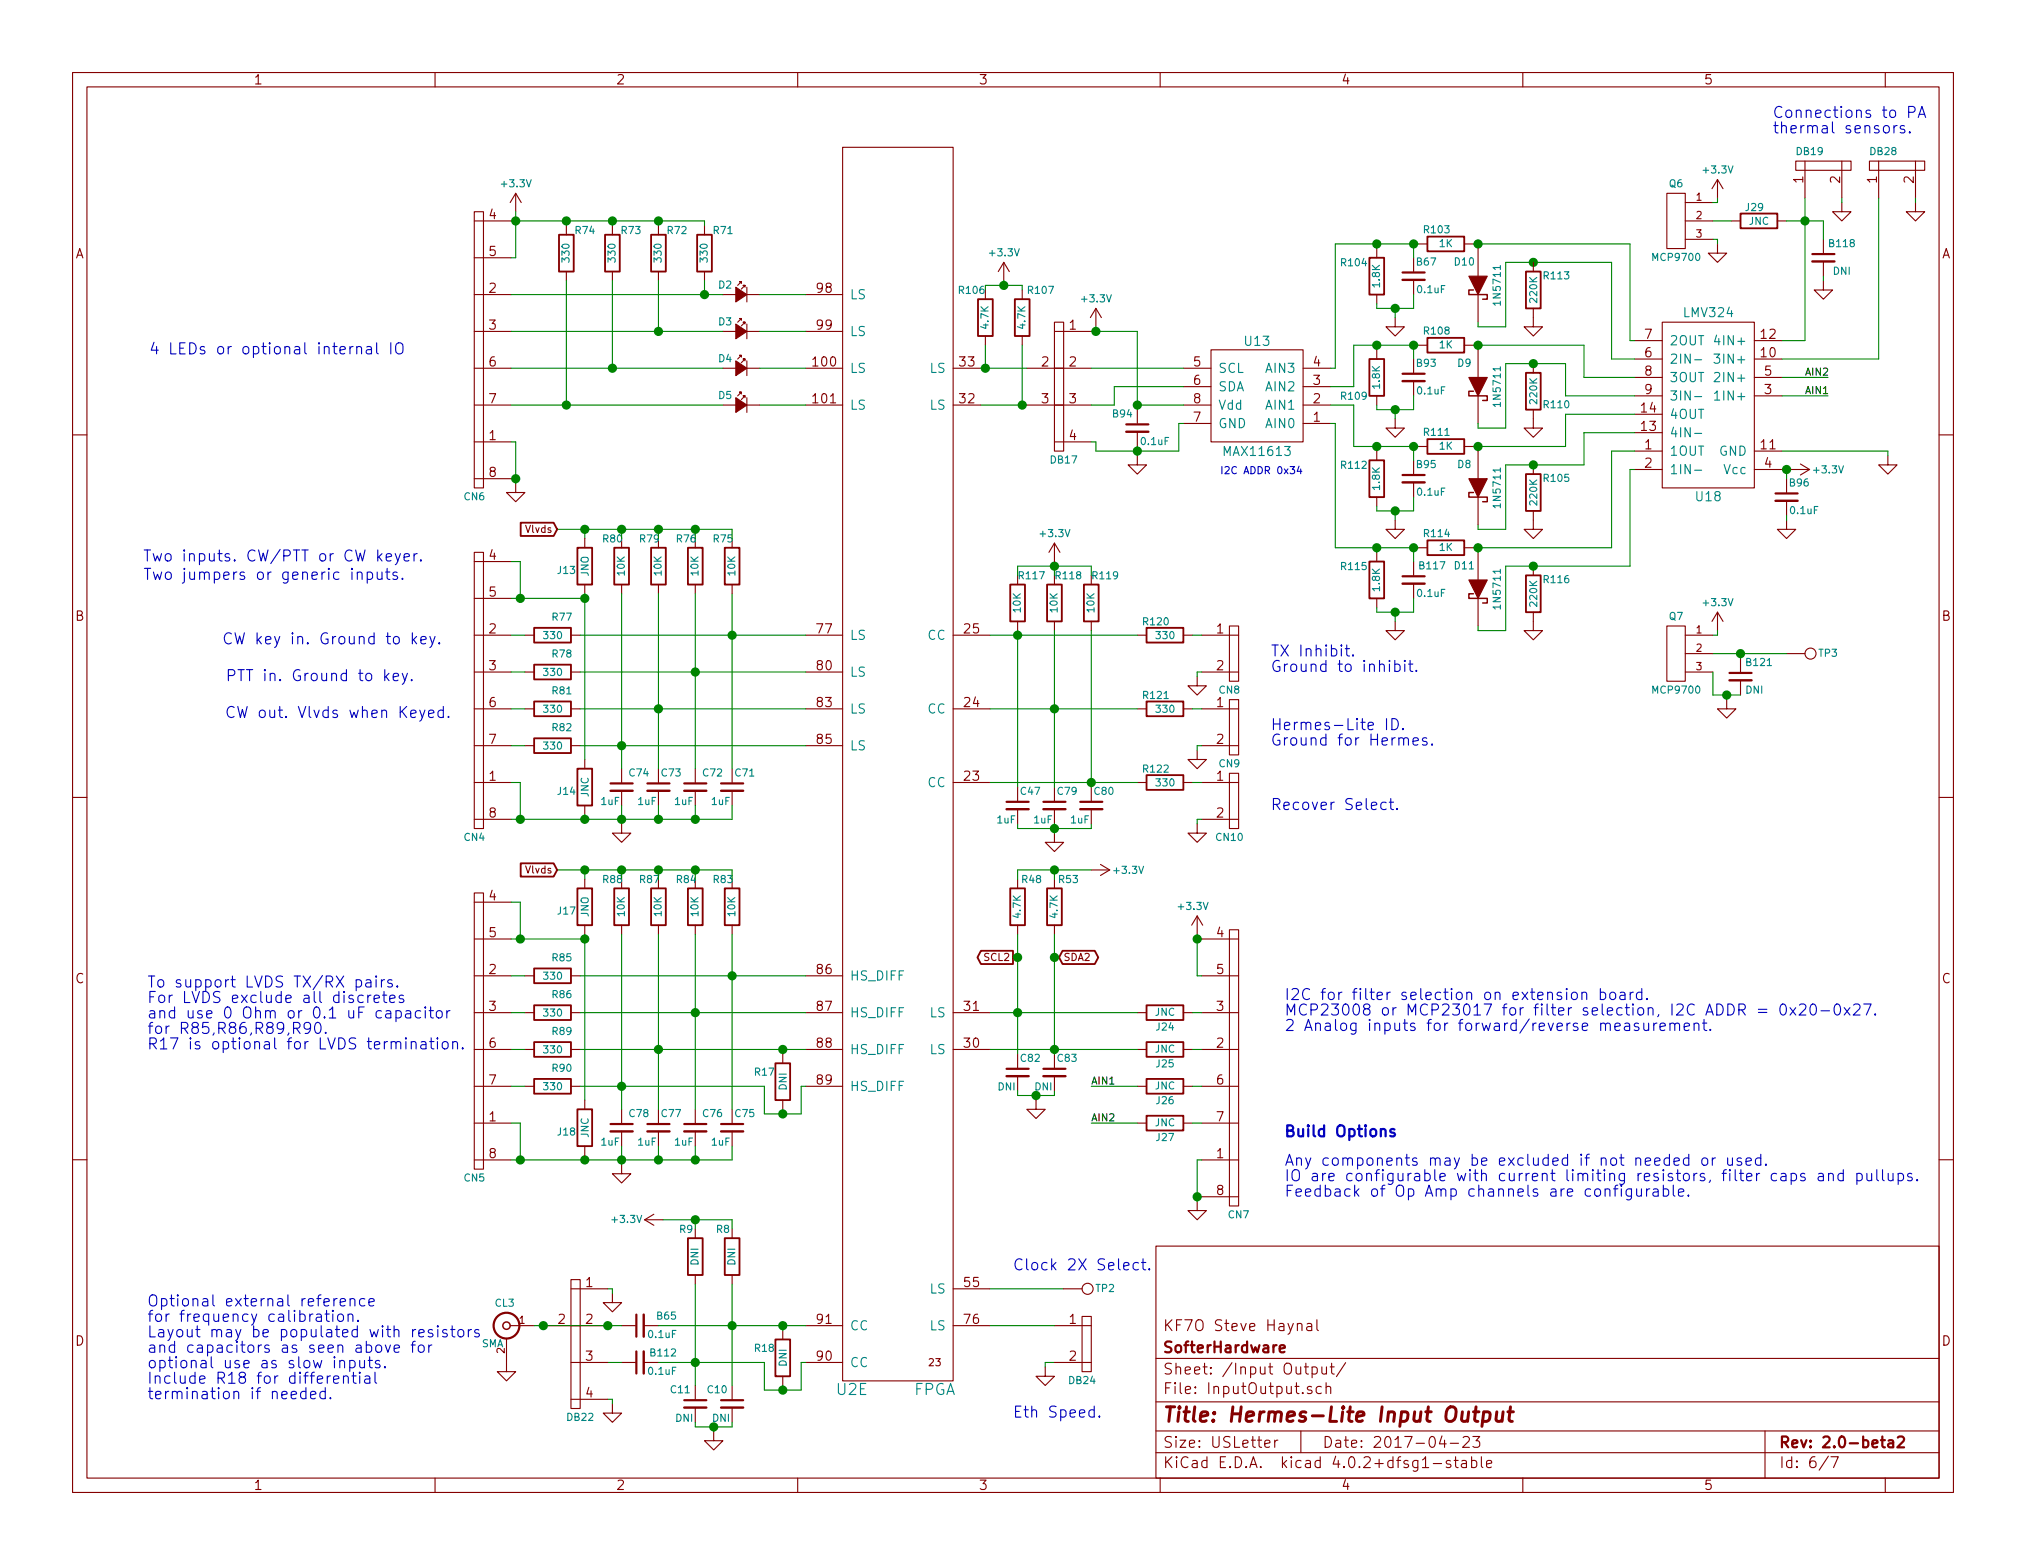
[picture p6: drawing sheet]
<svg xmlns="http://www.w3.org/2000/svg" width="279mm" height="216mm" viewBox="0 0 279 216" stroke-linecap="round" stroke-linejoin="round" font-family="sans-serif">
<defs><g id="words">
<text font-size="2.8" fill="#840000" x="160.4" y="196.2">Title: Hermes-Lite Input Output</text>
<g font-size="2.1" fill="#0000c2">
<text x="244.5" y="16.3">Connections to PA</text>
<text x="244.5" y="18.4">thermal sensors.</text>
<text x="26" y="48.9">4 LEDs or optional internal IO</text>
<text x="24.3" y="77.5">Two inputs. CW/PTT or CW keyer.</text>
<text x="24.4" y="80">Two jumpers or generic inputs.</text>
<text x="34.6" y="88.9">CW key in. Ground to key.</text>
<text x="34.5" y="94">PTT in. Ground to key.</text>
<text x="175.3" y="90.6">TX Inhibit.</text>
<text x="175.3" y="92.7">Ground to inhibit.</text>
<text x="34.4" y="99.1">CW out. Vlvds when Keyed.</text>
<text x="175.3" y="100.7">Hermes-Lite ID.</text>
<text x="175.3" y="102.9">Ground for Hermes.</text>
<text x="175.3" y="111.8">Recover Select.</text>
<text x="20.3" y="136.2">To support LVDS TX/RX pairs.</text>
<text x="177.2" y="138">I2C for filter selection on extension board.</text>
<text x="20.3" y="138.4">For LVDS exclude all discretes</text>
<text x="20.3" y="140.5">and use 0 Ohm or 0.1 uF capacitor</text>
<text x="20.3" y="142.6">for R85,R86,R89,R90.</text>
<text x="177.2" y="140.1">MCP23008 or MCP23017 for filter selection, I2C ADDR = 0x20-0x27.</text>
<text x="177.2" y="142.2">2 Analog inputs for forward/reverse measurement.</text>
<text x="20.3" y="144.8">R17 is optional for LVDS termination.</text>
<text x="177.2" y="156.8">Build Options</text>
<text x="177.2" y="160.8">Any components may be excluded if not needed or used.</text>
<text x="177.2" y="163">IO are configurable with current limiting resistors, filter caps and pullups.</text>
<text x="177.2" y="165.1">Feedback of Op Amp channels are configurable.</text>
<text x="139.7" y="175.3">Clock 2X Select.</text>
<text x="20.3" y="180.2">Optional external reference</text>
<text x="20.3" y="182.4">for frequency calibration.</text>
<text x="20.3" y="184.5">Layout may be populated with resistors</text>
<text x="20.3" y="186.6">and capacitors as seen above for</text>
<text x="20.3" y="188.8">optional use as slow inputs.</text>
<text x="20.3" y="190.9">Include R18 for differential</text>
<text x="20.3" y="193">termination if needed.</text>
<text x="139.7" y="195.6">Eth Speed.</text>
</g>
<g font-size="2.1" fill="#840000">
<text x="160.4" y="183.6">KF7O Steve Haynal</text>
<text x="160.4" y="189.6">Sheet: /Input Output/</text>
<text x="160.4" y="186.6">SofterHardware</text>
<text x="160.4" y="192.3">File: InputOutput.sch</text>
<text x="160.4" y="202.5">KiCad E.D.A. kicad 4.0.2+dfsg1-stable</text>
<text x="160.4" y="199.7">Size: USLetter</text>
<text x="182.4" y="199.7">Date: 2017-04-23</text>
<text x="245.4" y="199.7">Rev: 2.0-beta2</text>
<text x="245.4" y="202.5">Id: 6/7</text>
</g>
<g font-size="2.1" fill="#008484">
<text x="115.4" y="192.5">U2E</text>
<text x="126" y="192.5">FPGA</text>
</g>
<g font-size="1.8" fill="#840000">
<text x="35" y="11.6">1</text>
<text x="85" y="11.6">2</text>
<text x="135" y="11.6">3</text>
<text x="185" y="11.6">4</text>
<text x="235" y="11.6">5</text>
<text x="248.7" y="25.2" transform="rotate(-90 248.7 25.2)">1</text>
<text x="253.7" y="25.2" transform="rotate(-90 253.7 25.2)">2</text>
<text x="258.8" y="25.2" transform="rotate(-90 258.8 25.2)">1</text>
<text x="263.9" y="25.2" transform="rotate(-90 263.9 25.2)">2</text>
<text x="10.4" y="35.6">A</text>
<text x="67.5" y="30.2">4</text>
<text x="67.5" y="35.3">5</text>
<text x="267.8" y="35.6">A</text>
<text x="67.5" y="40.4">2</text>
<text x="112.7" y="40.4">98</text>
<text x="67.5" y="45.5">3</text>
<text x="112.7" y="45.5">99</text>
<text x="147.5" y="45.5">1</text>
<text x="226.8" y="46.7">7</text>
<text x="242.9" y="46.7">12</text>
<text x="67.5" y="50.5">6</text>
<text x="112.2" y="50.5">100</text>
<text x="132.4" y="50.5">33</text>
<text x="143.7" y="50.5">2</text>
<text x="147.5" y="50.5">2</text>
<text x="164.6" y="50.5">5</text>
<text x="164.6" y="53.1">6</text>
<text x="181.1" y="53.1">3</text>
<text x="181.1" y="50.5">4</text>
<text x="226.8" y="49.3">6</text>
<text x="226.8" y="51.8">8</text>
<text x="242.9" y="49.3">10</text>
<text x="243.4" y="51.8">5</text>
<text x="67.5" y="55.6">7</text>
<text x="112.2" y="55.6">101</text>
<text x="132.4" y="55.6">32</text>
<text x="143.7" y="55.6">3</text>
<text x="147.5" y="55.6">3</text>
<text x="164.6" y="58.2">7</text>
<text x="164.6" y="55.6">8</text>
<text x="181.1" y="58.2">1</text>
<text x="181.1" y="55.6">2</text>
<text x="226.4" y="59.4">13</text>
<text x="226.4" y="56.9">14</text>
<text x="226.8" y="54.4">9</text>
<text x="243.4" y="54.4">3</text>
<text x="67.5" y="60.7">1</text>
<text x="67.5" y="65.8">8</text>
<text x="147.5" y="60.7">4</text>
<text x="226.8" y="62">1</text>
<text x="226.8" y="64.5">2</text>
<text x="242.9" y="62">11</text>
<text x="243.4" y="64.5">4</text>
<text x="67.5" y="77.2">4</text>
<text x="67.5" y="82.3">5</text>
<text x="10.4" y="85.6">B</text>
<text x="67.5" y="87.4">2</text>
<text x="112.7" y="87.4">77</text>
<text x="133" y="87.4">25</text>
<text x="167.8" y="87.4">1</text>
<text x="267.8" y="85.6">B</text>
<text x="67.5" y="92.5">3</text>
<text x="112.7" y="92.5">80</text>
<text x="167.8" y="92.5">2</text>
<text x="67.5" y="97.5">6</text>
<text x="112.7" y="97.5">83</text>
<text x="133" y="97.5">24</text>
<text x="167.8" y="97.5">1</text>
<text x="67.5" y="107.7">1</text>
<text x="67.5" y="102.6">7</text>
<text x="112.7" y="102.6">85</text>
<text x="133" y="107.7">23</text>
<text x="167.8" y="102.6">2</text>
<text x="167.8" y="107.7">1</text>
<text x="67.5" y="112.8">8</text>
<text x="167.8" y="112.8">2</text>
<text x="67.5" y="124.2">4</text>
<text x="67.5" y="129.3">5</text>
<text x="167.8" y="129.3">4</text>
<text x="10.4" y="135.6">C</text>
<text x="67.5" y="134.4">2</text>
<text x="112.7" y="134.4">86</text>
<text x="167.8" y="134.4">5</text>
<text x="267.8" y="135.6">C</text>
<text x="67.5" y="139.4">3</text>
<text x="112.7" y="139.4">87</text>
<text x="133" y="139.4">31</text>
<text x="167.8" y="139.4">3</text>
<text x="67.5" y="144.5">6</text>
<text x="67.5" y="149.6">7</text>
<text x="112.7" y="144.5">88</text>
<text x="112.7" y="149.6">89</text>
<text x="133" y="144.5">30</text>
<text x="167.8" y="144.5">2</text>
<text x="167.8" y="149.6">6</text>
<text x="67.5" y="154.7">1</text>
<text x="167.8" y="154.7">7</text>
<text x="67.5" y="159.8">8</text>
<text x="167.8" y="159.8">1</text>
<text x="167.8" y="164.8">8</text>
<text x="80.8" y="177.5">1</text>
<text x="133" y="177.5">55</text>
<text x="10.4" y="185.6">D</text>
<text x="77" y="182.6">2</text>
<text x="80.8" y="182.6">2</text>
<text x="112.7" y="182.6">91</text>
<text x="133" y="182.6">76</text>
<text x="147.5" y="182.6">1</text>
<text x="267.8" y="185.6">D</text>
<text x="80.8" y="187.7">3</text>
<text x="112.7" y="187.7">90</text>
<text x="147.5" y="187.7">2</text>
<text x="80.8" y="192.8">4</text>
<text x="35" y="205.5">1</text>
<text x="85" y="205.5">2</text>
<text x="135" y="205.5">3</text>
<text x="185" y="205.5">4</text>
<text x="235" y="205.5">5</text>
</g>
<g font-size="1.8" fill="#008484">
<text x="117.2" y="41.3">LS</text>
<text x="117.2" y="46.4">LS</text>
<text x="171.7" y="47.7">U13</text>
<text x="230.3" y="47.6">2OUT</text>
<text x="237.1" y="47.6">4IN+</text>
<text x="117.2" y="51.4">LS</text>
<text x="128.2" y="51.4">LS</text>
<text x="168" y="51.4">SCL</text>
<text x="168" y="54">SDA</text>
<text x="174.7" y="54">AIN2</text>
<text x="174.7" y="51.4">AIN3</text>
<text x="230.3" y="50.2">2IN-</text>
<text x="230.3" y="52.7">3OUT</text>
<text x="237.1" y="52.7">2IN+</text>
<text x="237.1" y="50.2">3IN+</text>
<text x="117.2" y="56.5">LS</text>
<text x="128.2" y="56.5">LS</text>
<text x="168" y="59.1">GND</text>
<text x="168" y="56.5">Vdd</text>
<text x="174.7" y="59.1">AIN0</text>
<text x="174.7" y="56.5">AIN1</text>
<text x="230.3" y="55.2">3IN-</text>
<text x="230.3" y="57.8">4OUT</text>
<text x="237.1" y="55.2">1IN+</text>
<text x="230.3" y="62.9">1OUT</text>
<text x="230.3" y="65.4">1IN-</text>
<text x="230.3" y="60.3">4IN-</text>
<text x="237" y="62.9">GND</text>
<text x="237.8" y="65.4">Vcc</text>
<text x="234" y="69.1">U18</text>
<text x="117.2" y="88.3">LS</text>
<text x="127.9" y="88.3">CC</text>
<text x="117.2" y="93.3">LS</text>
<text x="117.2" y="98.4">LS</text>
<text x="127.9" y="98.4">CC</text>
<text x="117.2" y="103.5">LS</text>
<text x="127.9" y="108.6">CC</text>
<text x="117.2" y="135.3">HS_DIFF</text>
<text x="117.2" y="140.3">HS_DIFF</text>
<text x="128.2" y="140.3">LS</text>
<text x="117.2" y="145.4">HS_DIFF</text>
<text x="128.2" y="145.4">LS</text>
<text x="117.2" y="150.5">HS_DIFF</text>
<text x="128.2" y="178.4">LS</text>
<text x="117.2" y="183.5">CC</text>
<text x="128.2" y="183.5">LS</text>
<text x="117.2" y="188.6">CC</text>
</g>
<g font-size="1.7" fill="#008484">
<text x="232.3" y="43.7">LMV324</text>
<text x="169" y="62.9">MAX11613</text>
</g>
<g font-size="1.4" fill="#008484">
<text x="235.1" y="23.9">+3.3V</text>
<text x="247.8" y="21.4">DB19</text>
<text x="258" y="21.4">DB28</text>
<text x="69.3" y="25.8">+3.3V</text>
<text x="230.2" y="25.8">Q6</text>
<text x="240.8" y="29.1">J29</text>
<text x="79.4" y="32.3">R74</text>
<text x="85.7" y="32.3">R73</text>
<text x="92.1" y="32.3">R72</text>
<text x="98.4" y="32.3">R71</text>
<text x="136.6" y="35.4">+3.3V</text>
<text x="196.5" y="32.2">R103</text>
<text x="198.5" y="34.1">1K</text>
<text x="228.1" y="36">MCP9700</text>
<text x="241.2" y="31">JNC</text>
<text x="252.3" y="34.1">B118</text>
<text x="78.5" y="36.1" transform="rotate(-90 78.5 36.1)">330</text>
<text x="84.9" y="36.1" transform="rotate(-90 84.9 36.1)">330</text>
<text x="91.2" y="36.1" transform="rotate(-90 91.2 36.1)">330</text>
<text x="97.6" y="36.1" transform="rotate(-90 97.6 36.1)">330</text>
<text x="99.1" y="39.8">D2</text>
<text x="141.9" y="40.5">R107</text>
<text x="149.3" y="41.7">+3.3V</text>
<text x="185" y="36.7">R104</text>
<text x="190.3" y="39.5" transform="rotate(-90 190.3 39.5)">1.8K</text>
<text x="195.4" y="36.6">B67</text>
<text x="195.5" y="40.4">0.1uF</text>
<text x="200.6" y="36.6">D10</text>
<text x="207" y="41.8" transform="rotate(-90 207 41.8)">1N5711</text>
<text x="212" y="41.7" transform="rotate(-90 212 41.7)">220K</text>
<text x="213" y="38.5">R113</text>
<text x="252.8" y="37.9">DNI</text>
<text x="99.1" y="44.9">D3</text>
<text x="136.3" y="45.3" transform="rotate(-90 136.3 45.3)">4.7K</text>
<text x="141.4" y="45.3" transform="rotate(-90 141.4 45.3)">4.7K</text>
<text x="196.5" y="46.2">R108</text>
<text x="99.1" y="50">D4</text>
<text x="190.3" y="53.5" transform="rotate(-90 190.3 53.5)">1.8K</text>
<text x="195.4" y="50.6">B93</text>
<text x="198.5" y="48.1">1K</text>
<text x="201" y="50.6">D9</text>
<text x="99.1" y="55">D5</text>
<text x="153.5" y="57.6">B94</text>
<text x="185" y="55.1">R109</text>
<text x="195.5" y="54.4">0.1uF</text>
<text x="207" y="55.8" transform="rotate(-90 207 55.8)">1N5711</text>
<text x="212" y="55.6" transform="rotate(-90 212 55.6)">220K</text>
<text x="213" y="56.3">R110</text>
<text x="144.9" y="63.9">DB17</text>
<text x="157.4" y="61.4">0.1uF</text>
<text x="185" y="64.7">R112</text>
<text x="195.4" y="64.6">B95</text>
<text x="196.5" y="60.1">R111</text>
<text x="198.5" y="62">1K</text>
<text x="201" y="64.6">D8</text>
<text x="250.3" y="65.3">+3.3V</text>
<text x="64" y="69">CN6</text>
<text x="190.3" y="67.5" transform="rotate(-90 190.3 67.5)">1.8K</text>
<text x="195.5" y="68.4">0.1uF</text>
<text x="207" y="69.8" transform="rotate(-90 207 69.8)">1N5711</text>
<text x="212" y="69.6" transform="rotate(-90 212 69.6)">220K</text>
<text x="213" y="66.5">R105</text>
<text x="246.8" y="67.1">B96</text>
<text x="247" y="70.9">0.1uF</text>
<text x="83.2" y="74.8">R80</text>
<text x="88.3" y="74.8">R79</text>
<text x="93.3" y="74.8">R76</text>
<text x="98.4" y="74.8">R75</text>
<text x="143.6" y="74.1">+3.3V</text>
<text x="196.5" y="74.1">R114</text>
<text x="198.5" y="76">1K</text>
<text x="77" y="79.2">J13</text>
<text x="81.2" y="79.5" transform="rotate(-90 81.2 79.5)">JNO</text>
<text x="86.2" y="79.4" transform="rotate(-90 86.2 79.4)">10K</text>
<text x="91.2" y="79.4" transform="rotate(-90 91.2 79.4)">10K</text>
<text x="96.3" y="79.4" transform="rotate(-90 96.3 79.4)">10K</text>
<text x="101.4" y="79.4" transform="rotate(-90 101.4 79.4)">10K</text>
<text x="140.6" y="79.9">R117</text>
<text x="145.7" y="79.9">R118</text>
<text x="150.7" y="79.9">R119</text>
<text x="185" y="78.6">R115</text>
<text x="190.3" y="81.5" transform="rotate(-90 190.3 81.5)">1.8K</text>
<text x="195.5" y="82.3">0.1uF</text>
<text x="195.8" y="78.5">B117</text>
<text x="200.6" y="78.5">D11</text>
<text x="207" y="83.7" transform="rotate(-90 207 83.7)">1N5711</text>
<text x="212" y="83.6" transform="rotate(-90 212 83.6)">220K</text>
<text x="213" y="80.4">R116</text>
<text x="235.1" y="83.6">+3.3V</text>
<text x="75.1" y="88.2">330</text>
<text x="76.2" y="85.6">R77</text>
<text x="140.8" y="84.5" transform="rotate(-90 140.8 84.5)">10K</text>
<text x="145.8" y="84.5" transform="rotate(-90 145.8 84.5)">10K</text>
<text x="150.9" y="84.5" transform="rotate(-90 150.9 84.5)">10K</text>
<text x="157.7" y="86.3">R120</text>
<text x="159.5" y="88.2">330</text>
<text x="230.2" y="85.5">Q7</text>
<text x="75.1" y="93.2">330</text>
<text x="76.2" y="95.8">R81</text>
<text x="76.2" y="90.7">R78</text>
<text x="168.1" y="95.7">CN8</text>
<text x="228.1" y="95.7">MCP9700</text>
<text x="240.7" y="95.7">DNI</text>
<text x="240.9" y="91.9">B121</text>
<text x="250.8" y="90.6">TP3</text>
<text x="75.1" y="98.3">330</text>
<text x="76.2" y="100.9">R82</text>
<text x="157.7" y="96.4">R121</text>
<text x="159.5" y="98.3">330</text>
<text x="75.1" y="103.4">330</text>
<text x="86.8" y="107.1">C74</text>
<text x="91.3" y="107.1">C73</text>
<text x="97" y="107.1">C72</text>
<text x="101.4" y="107.1">C71</text>
<text x="157.7" y="106.6">R122</text>
<text x="168.1" y="105.8">CN9</text>
<text x="77" y="109.7">J14</text>
<text x="81.2" y="110" transform="rotate(-90 81.2 110)">JNC</text>
<text x="82.9" y="111">1uF</text>
<text x="88" y="111">1uF</text>
<text x="93.1" y="111">1uF</text>
<text x="98.1" y="111">1uF</text>
<text x="137.5" y="113.6">1uF</text>
<text x="140.8" y="109.7">C47</text>
<text x="142.6" y="113.6">1uF</text>
<text x="145.9" y="109.7">C79</text>
<text x="147.7" y="113.6">1uF</text>
<text x="151" y="109.7">C80</text>
<text x="159.5" y="108.5">330</text>
<text x="64" y="116">CN4</text>
<text x="167.8" y="116">CN10</text>
<text x="83.2" y="121.8">R88</text>
<text x="88.3" y="121.8">R87</text>
<text x="93.3" y="121.8">R84</text>
<text x="98.4" y="121.8">R83</text>
<text x="141" y="121.8">R48</text>
<text x="146" y="121.8">R53</text>
<text x="153.8" y="120.5">+3.3V</text>
<text x="162.7" y="125.5">+3.3V</text>
<text x="77" y="126.2">J17</text>
<text x="81.2" y="126.5" transform="rotate(-90 81.2 126.5)">JNO</text>
<text x="86.2" y="126.4" transform="rotate(-90 86.2 126.4)">10K</text>
<text x="91.2" y="126.4" transform="rotate(-90 91.2 126.4)">10K</text>
<text x="96.3" y="126.4" transform="rotate(-90 96.3 126.4)">10K</text>
<text x="101.4" y="126.4" transform="rotate(-90 101.4 126.4)">10K</text>
<text x="140.8" y="126.5" transform="rotate(-90 140.8 126.5)">4.7K</text>
<text x="145.8" y="126.5" transform="rotate(-90 145.8 126.5)">4.7K</text>
<text x="75.1" y="135.2">330</text>
<text x="76.2" y="132.6">R85</text>
<text x="76.2" y="137.7">R86</text>
<text x="75.1" y="140.2">330</text>
<text x="76.2" y="142.8">R89</text>
<text x="159.3" y="140.1">JNC</text>
<text x="159.5" y="142.2">J24</text>
<text x="75.1" y="145.3">330</text>
<text x="76.2" y="147.9">R90</text>
<text x="104.1" y="148.4">R17</text>
<text x="140.8" y="146.5">C82</text>
<text x="145.9" y="146.5">C83</text>
<text x="159.3" y="145.2">JNC</text>
<text x="159.5" y="147.2">J25</text>
<text x="75.1" y="150.4">330</text>
<text x="86.8" y="154.1">C78</text>
<text x="91.3" y="154.1">C77</text>
<text x="97" y="154.1">C76</text>
<text x="101.4" y="154.1">C75</text>
<text x="108.5" y="150.4" transform="rotate(-90 108.5 150.4)">DNI</text>
<text x="137.6" y="150.4">DNI</text>
<text x="142.7" y="150.4">DNI</text>
<text x="159.3" y="150.3">JNC</text>
<text x="159.3" y="155.4">JNC</text>
<text x="159.5" y="152.3">J26</text>
<text x="77" y="156.6">J18</text>
<text x="81.2" y="156.9" transform="rotate(-90 81.2 156.9)">JNC</text>
<text x="82.9" y="158">1uF</text>
<text x="88" y="158">1uF</text>
<text x="93.1" y="158">1uF</text>
<text x="98.1" y="158">1uF</text>
<text x="159.5" y="157.4">J27</text>
<text x="64" y="163">CN5</text>
<text x="84.6" y="168.7">+3.3V</text>
<text x="93.8" y="170.1">R9</text>
<text x="98.8" y="170.1">R8</text>
<text x="169.4" y="168.1">CN7</text>
<text x="96.3" y="174.5" transform="rotate(-90 96.3 174.5)">DNI</text>
<text x="101.4" y="174.5" transform="rotate(-90 101.4 174.5)">DNI</text>
<text x="151.1" y="178.2">TP2</text>
<text x="66.4" y="185.9">SMA</text>
<text x="68.3" y="180.3">CL3</text>
<text x="89.5" y="184.6">0.1uF</text>
<text x="90.6" y="182">B65</text>
<text x="69.6" y="186.7" transform="rotate(-90 69.6 186.7)">2</text>
<text x="89.5" y="189.7">0.1uF</text>
<text x="89.8" y="187.1">B112</text>
<text x="104.1" y="186.5">R18</text>
<text x="108.5" y="188.5" transform="rotate(-90 108.5 188.5)">DNI</text>
<text x="147.5" y="190.9">DB24</text>
<text x="78.3" y="196">DB22</text>
<text x="92.5" y="192.2">C11</text>
<text x="93.2" y="196.1">DNI</text>
<text x="97.6" y="192.2">C10</text>
<text x="98.2" y="196.1">DNI</text>
</g>
<g font-size="1.4" fill="#840000">
<text x="233.9" y="27.7">1</text>
<text x="233.9" y="30.2">2</text>
<text x="233.9" y="32.8">3</text>
<text x="72.5" y="73.5">Vlvds</text>
<text x="233.9" y="87.4">1</text>
<text x="233.9" y="89.9">2</text>
<text x="233.9" y="92.5">3</text>
<text x="72.5" y="120.5">Vlvds</text>
<text x="135.8" y="132.6">SCL2</text>
<text x="146.7" y="132.6">SDA2</text>
<text x="71.6" y="182.6">1</text>
<text x="128.1" y="188.5">23</text>
</g>
<text font-size="1.4" fill="#008400" x="132.3" y="40.5">R106</text>
<g font-size="1.4">
<text x="248.9" y="51.8">AIN2</text>
<text x="248.9" y="54.4">AIN1</text>
<text x="150.5" y="149.6">AIN1</text>
<text x="150.5" y="154.7">AIN2</text>
</g>
<text font-size="1.4" fill="#0000c2" x="168.3" y="65.4">I2C ADDR 0x34</text>
</g></defs>
<g fill="none" stroke="#840000" stroke-width=".15">
<path d="M10 10h259.4v195.9h-259.4zM12 12h255.4v191.9h-255.4zM60 10v2M110 10v2M160 10v2M210 10v2M260 10v2M65.4 29.2h1.3v38.1h-1.3zM65.4 30.5h5.1M65.4 35.6h5.1M71.1 26.7l.8 1.2M71.1 26.7v2.5"/>
<path d="M71.1 26.7l-.7 1.2M78.1 31.1v1.3M78.1 37.5v1.2M84.5 31.1v1.3M84.5 37.5v1.2M90.8 31.1v1.3M90.8 37.5v1.2M97.2 31.1v1.3M97.2 37.5v1.2M102.2 39.1v-.2h-.2h.2l-.5 .5M102.7 39.6v-.2h-.2h.2l-.5 .5M103 39.6v2.1"/>
<path d="M116.2 20.3h15.2v170.2h-15.2zM138.4 36.2l.8 1.3M138.4 36.2v2.5M138.4 36.2l-.7 1.3M189.9 34.3v1.3M194.9 35.6v1.9M194.9 38.6v2M195.6 33.7h1.2M201.9 33.7h1.3M203.8 34.3v3.8M211.5 36.2v1.3M229.9 26.7h2.5v7.6h-2.5z"/>
<path d="M232.4 30.5h3.8M232.4 27.9h3.8M232.4 33h3.8M236.9 33.7v1.2h-1.3l1.3 1.3 1.2-1.3h-1.2M236.9 24.8l.7 1.2M236.9 24.8v2.5M236.9 24.8l-.8 1.2M238.8 30.5h1.2M245.1 30.5h1.3M247.6 22.2h7.7v1.3h-7.7zM248.9 22.2v5.1M251.5 38.7v1.3h-1.3l1.3 1.3 1.2-1.3h-1.2"/>
<path d="M251.5 33v1.9M251.5 36.1v2M254 27.9v1.3h-1.3l1.3 1.3 1.3-1.3h-1.3M254 22.2v5.1M257.8 22.2h7.6v1.3h-7.6zM259.1 22.2v5.1M264.2 27.9v1.3h-1.3l1.3 1.3 1.2-1.3h-1.2M264.2 22.2v5.1M10 60h2M65.4 40.6h5.1M65.4 45.7h5.1M65.4 50.8h5.1"/>
<path d="M65.4 55.9h5.1M99.7 40.6h1.8M99.7 45.7h1.8M99.7 50.8h1.8M99.7 55.9h1.8M102.2 44.2v-.3h-.2h.2l-.5 .6M102.2 49.3v-.3h-.2h.2l-.5 .5M102.2 54.4v-.3h-.2h.2l-.5 .5M102.7 44.7v-.2h-.2h.2l-.5 .5M102.7 49.8v-.3h-.2h.2l-.5 .5M102.7 54.9v-.3h-.2h.2l-.5 .5M103 44.7v2"/>
<path d="M103 49.8v2M103 54.9v2M103 40.6h1.8M103 45.7h1.8M103 50.8h1.8M103 55.9h1.8M111.1 40.6h5.1M111.1 45.7h5.1M111.1 50.8h5.1M111.1 55.9h5.1M131.4 50.8h3.9M131.4 55.9h3.9"/>
<path d="M135.9 40v1.3M135.9 46.4v1.2M141 40v1.3M141 46.4v1.2M141.6 50.8h8.9M141.6 55.9h8.9M145.4 44.5h1.3v17.7h-1.3zM145.4 45.7h5.1M151.1 42.5l.8 1.3M151.1 42.5v2.6M151.1 42.5l-.7 1.3M156.8 56.5v1.9"/>
<path d="M156.8 59.6v2M163.2 50.8h3.8M163.2 55.9h3.8M163.2 58.4h3.8M163.2 53.3h3.8M167 48.3h12.7v12.7h-12.7zM179.7 50.8h3.8M179.7 55.9h3.8M179.7 58.4h3.8M179.7 53.3h3.8M189.9 40.6v1.3M189.9 48.3v1.2"/>
<path d="M189.9 54.6v1.3M192.4 43.8v1.3h-1.3l1.3 1.3 1.3-1.3h-1.3M192.4 57.8v1.3h-1.3l1.3 1.2 1.3-1.2h-1.3M194.9 49.5v1.9M194.9 52.6v2M195.6 47.6h1.2M201.9 47.6h1.3M203.8 40.6v3.9M203.8 48.3v3.8M203.8 54.6v3.8M211.5 42.5v2.6h-1.3l1.3 1.3 1.2-1.3h-1.2M211.5 56.5v2.6h-1.3l1.3 1.2 1.2-1.2h-1.2"/>
<path d="M211.5 50.2v1.2M225.4 54.6h3.8M225.4 52.1h3.8M225.4 49.5h3.8M225.4 47h3.8M225.4 59.7h3.8M225.4 57.2h3.8M229.2 44.5h12.7v22.8h-12.7zM241.9 54.6h3.8M241.9 52.1h3.8M241.9 49.5h3.8M241.9 47h3.8"/>
<path d="M267.4 60h2M65.4 76.2h1.3v38.1h-1.3zM65.4 77.5h5.1M65.4 61h5.1M65.4 66h5.1M71.1 66.7v1.2h-1.3l1.3 1.3 1.3-1.3h-1.3M80.6 74.3v1.3M85.7 74.3v1.3M90.8 74.3v1.3M95.9 74.3v1.3M101 74.3v1.3M140.3 79.4v1.2"/>
<path d="M145.4 61h5.1M145.4 74.9v2.6M145.4 79.4v1.2M145.4 74.9l.8 1.3M145.4 74.9l-.7 1.3M150.5 79.4v1.2M156.8 62.9v1.2h-1.2l1.2 1.3 1.3-1.3h-1.3M189.9 62.2v1.3M189.9 68.6v1.3M189.9 76.2v1.3M192.4 71.8v1.2h-1.3l1.3 1.3 1.3-1.3h-1.3M194.9 63.5v1.9"/>
<path d="M194.9 66.5v2.1M194.9 77.5v1.9M195.6 61.6h1.2M195.6 75.6h1.2M201.9 61.6h1.3M201.9 75.6h1.3M203.8 62.2v3.8M203.8 68.6v3.8M203.8 76.2v3.8M211.5 70.5v2.5h-1.3l1.3 1.3 1.2-1.3h-1.2M211.5 64.1v1.3M211.5 78.1v1.3"/>
<path d="M225.4 62.2h3.8M225.4 64.8h3.8M241.9 62.2h3.8M241.9 64.8h3.8M246.4 71.8v1.2h-1.3l1.3 1.3 1.2-1.3h-1.2M246.4 66v1.9M246.4 69.1v2M247 64.8h2.6M248.3 64l1.3 .8M249.6 64.8l-1.3 .7M260.3 62.9v1.2h-1.2l1.2 1.3 1.3-1.3h-1.3M65.4 92.7h5.1"/>
<path d="M65.4 97.8h5.1M65.4 87.6h5.1M65.4 82.6h5.1M72.4 92.7h1.3M72.4 97.8h1.3M72.4 87.6h1.3M78.7 92.7h1.3M78.7 97.8h1.3M78.7 87.6h1.3M80.6 80.6v1.3M85.7 80.6v1.3M90.8 80.6v1.3"/>
<path d="M95.9 80.6v1.3M101 80.6v1.3M111.1 92.7h5.1M111.1 97.8h5.1M111.1 87.6h5.1M131.4 97.8h5.1M131.4 87.6h5.1M140.3 85.7v1.3M145.4 85.7v1.3M150.5 85.7v1.3M156.8 97.8h1.3M156.8 87.6h1.3"/>
<path d="M163.2 97.8h1.3M163.2 87.6h1.3M165.1 93.3v1.3h-1.3l1.3 1.3 1.3-1.3h-1.3M165.7 92.7h5.1M165.7 97.8h5.1M165.7 87.6h5.1M169.5 86.4h1.3v7.6h-1.3zM169.5 96.5h1.3v7.6h-1.3zM189.9 82.6v1.2M192.4 85.7v1.3h-1.3l1.3 1.3 1.3-1.3h-1.3M194.9 80.5v2.1M203.8 82.6v3.8"/>
<path d="M211.5 84.5v2.5h-1.3l1.3 1.3 1.2-1.3h-1.2M229.9 86.4h2.5v7.6h-2.5zM232.4 92.7h3.8M232.4 87.6h3.8M232.4 90.2h3.8M236.9 84.5v2.5M236.9 84.5l.7 1.2M236.9 84.5l-.8 1.2M238.1 96.5v1.3h-1.2l1.2 1.3 1.3-1.3h-1.3M240 90.8v1.9M240 93.9v2M246.4 90.2h2.5"/>
<path d="M10 110h2M65.4 108h5.1M65.4 102.9h5.1M65.4 113h5.1M72.4 102.9h1.3M78.7 102.9h1.3M80.6 104.8v1.2M80.6 111.1v1.3M85.7 113.7v1.2h-1.2l1.2 1.3 1.3-1.3h-1.3M85.7 106v2M85.7 109.1v2M90.8 106v2"/>
<path d="M90.8 109.1v2M95.9 106v2M95.9 109.1v2M101 106v2M101 109.1v2M111.1 102.9h5.1M131.4 108h5.1M140.3 108.6v1.9M140.3 111.6v2.1M145.4 114.9v1.3h-1.3l1.3 1.3 1.3-1.3h-1.3M145.4 108.6v1.9M145.4 111.6v2.1"/>
<path d="M150.5 108.6v1.9M150.5 111.6v2.1M151.8 119.3l1.2 .7M156.8 108h1.3M163.2 108h1.3M165.1 103.5v1.3h-1.3l1.3 1.2 1.3-1.2h-1.3M165.1 113.7v1.2h-1.3l1.3 1.3 1.3-1.3h-1.3M165.7 108h5.1M165.7 102.9h5.1M165.7 113h5.1M169.5 106.7h1.3v7.6h-1.3zM267.4 110h2"/>
<path d="M65.4 123.2h1.3v38.1h-1.3zM65.4 139.7h5.1M65.4 134.6h5.1M65.4 124.5h5.1M65.4 129.5h5.1M72.4 139.7h1.3M72.4 134.6h1.3M78.7 139.7h1.3M78.7 134.6h1.3M80.6 121.3v1.3M80.6 127.6v1.3M85.7 121.3v1.3"/>
<path d="M85.7 127.6v1.3M90.8 121.3v1.3M90.8 127.6v1.3M95.9 121.3v1.3M95.9 127.6v1.3M101 121.3v1.3M101 127.6v1.3M111.1 139.7h5.1M111.1 134.6h5.1M131.4 139.7h5.1M140.3 121.3v1.3M140.3 127.6v1.3"/>
<path d="M145.4 121.3v1.3M145.4 127.6v1.3M150.5 120h2.5M153 120l-1.2 .8M156.8 139.7h1.3M163.2 139.7h1.3M165.1 126.4l.8 1.2M165.1 126.4v2.5M165.1 126.4l-.8 1.2M165.7 139.7h5.1M165.7 134.6h5.1M165.7 129.5h5.1"/>
<path d="M169.5 128.3h1.3v38.1h-1.3zM10 160h2M65.4 144.8h5.1M65.4 149.9h5.1M65.4 154.9h5.1M72.4 144.8h1.3M72.4 149.9h1.3M78.7 144.8h1.3M78.7 149.9h1.3M80.6 151.8v1.2M80.6 158.1v1.3M85.7 153v1.9"/>
<path d="M85.7 156.1v2M90.8 153v1.9M90.8 156.1v2M95.9 153v1.9M95.9 156.1v2M101 153v1.9M101 156.1v2M107.9 145.4v1.3M107.9 151.8v1.2M111.1 144.8h5.1M111.1 149.9h5.1M131.4 144.8h5.1"/>
<path d="M140.3 145.4v1.9M140.3 148.5v2M142.9 151.8v1.2h-1.3l1.3 1.3 1.2-1.3h-1.2M145.4 145.4v1.9M145.4 148.5v2M156.8 144.8h1.3M156.8 149.9h1.3M156.8 154.9h1.3M163.2 144.8h1.3M163.2 149.9h1.3M163.2 154.9h1.3M165.7 144.8h5.1"/>
<path d="M165.7 149.9h5.1M165.7 154.9h5.1M267.4 160h2M65.4 160h5.1M78.7 176.5h1.3v17.8h-1.3zM78.7 177.8h5.1M84.5 178.4v1.3h-1.3l1.3 1.3 1.2-1.3h-1.2M85.7 160.7v1.2h-1.2l1.2 1.3 1.3-1.3h-1.3M88.9 168.3h2.5M88.9 168.3l1.3 .7M90.2 167.5l-1.3 .8M95.9 169.5v1.3"/>
<path d="M95.9 175.9v1.3M101 169.5v1.3M101 175.9v1.3M131.4 172.7h.1M131.4 177.8h5.1M146.7 177.8h2.5M159.4 171.9h108v32h-108zM165.1 165.7v1.3h-1.3l1.3 1.3 1.3-1.3h-1.3M165.7 160h5.1M165.7 165.1h5.1M69.8 184.7v4.5h-1.2l1.2 1.3 1.3-1.3h-1.3M70.4 182.9h3.3"/>
<path d="M74.9 182.9h8.9M78.7 188h5.1M78.7 193h5.1M84.5 193.7v1.2h-1.3l1.3 1.3 1.2-1.3h-1.2M85.7 188h1.9M85.7 182.9h1.9M88.8 188h2M88.8 182.9h2M95.9 191.1v1.9M95.9 194.2v2M98.4 197.5v1.3h-1.2l1.2 1.2 1.3-1.2h-1.3M101 191.1v1.9"/>
<path d="M101 194.2v2M107.9 183.5v1.3M107.9 189.9v1.2M111.1 188h5.1M111.1 182.9h5.1M131.4 182.9h5.1M144.1 188.6v1.3h1.3l-1.3 1.2-1.2-1.2h1.2M145.4 188h5.1M145.4 182.9h5.1M149.2 181.6h1.3v7.6h-1.3zM159.4 197.4h108M159.4 193.4h108"/>
<path d="M159.4 187.4h108M174.4 199.2l.7-.2v-.2l-.4-.1-.3 .2 .1 .7 .2 .1 .4-.1M175.8 198.7v1M176.2 198.7l-.3 .1-.1 .2M178.9 182.7a.38 .38 0 0 1 .7 .1v.8M179.4 197.4v3M179.9 188.6h.5M180.1 188.1v1.3l.2 .2h.1M180.3 182.7l.1-.1 .4 .1 .1 .9M180.9 191.3a.37 .37 0 0 0-.6 .2 .54 .54 0 0 0 .6 .3v.2v.2l-.2 .1-.4-.1M180.9 182.9l-.5 .1-.2 .2 .1 .3 .1 .1 .5-.1M180.9 188.6a.48 .48 0 0 1 .7 .1l.1 .1-.1 .6a.48 .48 0 0 1-.7 .1"/>
<path d="M180.9 188.6v1.5M181.6 182.1v1.3l.2 .2M182.2 191.3h-.4l-.3 .2 .1 .6 .2 .2 .4-.1M182.3 188.6l.1 .9a.4 .4 0 0 0 .5-.1M182.9 191.4a.38 .38 0 0 1 .6 .1v.8M182.9 190.8v1.5M182.9 188.6v1M183.4 188.6h.6M183.6 188.1v1.3l.2 .2h.2M185.6 188l-1.3 1.9M198.9 198.1l-.4 1.1h.9M200 199.1h1.1"/>
<path d="M201.8 198.3l.2-.1h.5a.37 .37 0 0 1 .1 .6l-.9 .9h.9M203.1 198.2h1l-.5 .6 .4 .1 .1 .1-.1 .5-.2 .2h-.4l-.3-.2M243.4 197.4v6.5M60 203.9v2M110 203.9v2M159.4 200.4h108M160 203.9v2M197.7 201.9h1.1M200 201.5a.37 .37 0 0 0-.6 .2v.1a.54 .54 0 0 0 .6 .2l.1 .2-.1 .2-.1 .1-.5-.1M200.5 201.5h.6M200.7 201v1.3l.2 .2h.2M201.6 201.5h.2h.4v1"/>
<path d="M202.2 201.8l-.4 .1-.3 .2 .1 .3 .2 .1 .4-.1M202.9 201.5a.48 .48 0 0 1 .7 .1l.1 .2-.1 .5a.48 .48 0 0 1-.7 .1M202.9 201v1.5M204.3 201v1.3l.2 .2M205 202l.7-.2v-.3h-.5l-.2 .2 .1 .7 .1 .1 .5-.1M210 203.9v2M252.1 200.9l-1.2 1.9M252.5 201h1l-.6 1.5M260 203.9v2"/>
<circle cx="249.7" cy="90.2" r=".76"/>
<circle cx="150" cy="177.8" r=".76"/>
</g>
<g fill="none" stroke="#840000" stroke-width=".3">
<path d="M193.4 37.6h3.1M249.9 35.1h3.1M155.3 58.5h3.1M193.4 51.6h3.1M193.4 65.5h3.1M193.4 79.5h3.1M244.9 68.1h3M238.5 92.8h3.1M84.2 108.1h3M89.3 108.1h3M94.4 108.1h3M99.4 108.1h3.1"/>
<path d="M138.8 110.6h3.1M143.9 110.6h3M149 110.6h3M84.2 155.1h3M89.3 155.1h3M94.4 155.1h3M99.4 155.1h3.1M138.8 147.4h3.1M143.9 147.4h3M87.8 181.4v3M87.8 186.4v3.1M94.4 193.2h3"/>
<path d="M99.4 193.2h3.1M176.5 186.1l.7-.2-.1-.3h-.4l-.2 .2 .1 .7 .1 .1 .4-.1M260.5 198.8l.1-.1 .4 .1 .1 .9M261.1 199l-.5 .1-.2 .2 .1 .3 .1 .1 .5-.1M261.7 198.3l.3-.1h.4a.37 .37 0 0 1 .1 .6l-.9 .9h1"/>
<circle cx="69.8" cy="182.9" r="1.78"/>
</g>
<path d="M203.2 194.8h.8M203.6 194.1l-.2 1.7v.2l.4 .1M204.6 194.8a.65 .65 0 0 1 .9 .1v.2l-.2 .8a.67 .67 0 0 1-.8 .1M204.6 194.8l-.2 2M206.4 194.8l-.1 1 .1 .2a.56 .56 0 0 0 .7-.1M207.3 194.8l-.2 1.3M207.9 194.8h.8M208.3 194.1l-.2 1.7 .1 .2 .4 .1" fill="none" stroke="#840000" stroke-width=".41"/>
<g fill="#840000" stroke="#840000" stroke-width=".15">
<path d="M101.5 39.6l1.5 1-1.5 1.1z"/>
<path d="M101.5 44.7l1.5 1-1.5 1z"/>
<path d="M101.5 49.8l1.5 1-1.5 1z"/>
<path d="M101.5 54.9l1.5 1-1.5 1z"/>
<path d="M202.6 66h2.5l-1.3 2.6z"/>
<path d="M202.6 52.1h2.5l-1.3 2.5z"/>
<path d="M202.6 38.1h2.5l-1.3 2.5z"/>
<path d="M202.6 80h2.5l-1.3 2.6z"/>
</g>
<g fill="none" stroke="#840000" stroke-width=".25">
<path d="M77.1 32.4h2v5.1h-2zM83.4 32.4h2.1v5.1h-2.1zM89.8 32.4h2v5.1h-2zM96.1 32.4h2.1v5.1h-2.1zM188.8 35.6h2.1v5h-2.1zM196.8 32.6h5.1v2.1h-5.1zM210.4 37.5h2.1v5h-2.1zM240 29.5h5.1v2h-5.1zM134.9 41.3h2v5.1h-2zM140 41.3h2v5.1h-2zM188.8 49.5h2.1v5.1h-2.1zM196.8 46.6h5.1v2h-5.1z"/>
<path d="M210.4 51.4h2.1v5.1h-2.1zM71.8 72.1h4.6l.4 .9-.4 .9h-4.6zM79.6 75.6h2.1v5h-2.1zM84.7 75.6h2v5h-2zM89.8 75.6h2v5h-2zM94.9 75.6h2v5h-2zM99.9 75.6h2.1v5h-2.1zM188.8 63.5h2.1v5.1h-2.1zM188.8 77.5h2.1v5.1h-2.1zM196.8 60.6h5.1v2h-5.1zM196.8 74.5h5.1v2.1h-5.1zM210.4 65.4h2.1v5.1h-2.1z"/>
<path d="M210.4 79.4h2.1v5.1h-2.1zM73.7 96.8h5v2h-5zM73.7 86.6h5v2h-5zM73.7 91.7h5v2h-5zM139.3 80.6h2.1v5.1h-2.1zM144.4 80.6h2v5.1h-2zM149.5 80.6h2v5.1h-2zM158.1 86.6h5.1v2h-5.1zM158.1 96.8h5.1v2h-5.1zM71.8 119.1h4.6l.4 .9-.4 .9h-4.6zM73.7 101.9h5v2h-5zM79.6 106h2.1v5.1h-2.1z"/>
<path d="M158.1 106.9h5.1v2.1h-5.1zM73.7 133.6h5v2h-5zM73.7 138.7h5v2h-5zM79.6 122.6h2.1v5h-2.1zM84.7 122.6h2v5h-2zM89.8 122.6h2v5h-2zM94.9 122.6h2v5h-2zM99.9 122.6h2.1v5h-2.1zM135.3 131.2h4.4v1.8h-4.4l-.5-.9zM139.3 122.6h2.1v5h-2.1zM144.4 122.6h2v5h-2zM146.5 131.2h4.5l.5 .9-.5 .9h-4.5l-.5-.9z"/>
<path d="M158.1 138.7h5.1v2h-5.1zM73.7 143.8h5v2h-5zM73.7 148.8h5v2.1h-5zM79.6 153h2.1v5.1h-2.1zM106.9 146.7h2.1v5.1h-2.1zM158.1 143.8h5.1v2h-5.1zM158.1 148.8h5.1v2.1h-5.1zM158.1 153.9h5.1v2.1h-5.1zM94.9 170.8h2v5.1h-2zM99.9 170.8h2.1v5.1h-2.1zM106.9 184.8h2.1v5.1h-2.1z"/>
</g>
<g fill="none" stroke="#840000" stroke-width=".33">
<path d="M193.4 38.6h3.1M249.9 36.1h3.1M155.3 59.6h3.1M193.4 52.6h3.1M193.4 66.5h3.1M244.9 69.1h3M193.4 80.5h3.1M238.5 93.9h3.1M84.2 109.1h3M89.3 109.1h3M94.4 109.1h3M99.4 109.1h3.1"/>
<path d="M138.8 111.6h3.1M143.9 111.6h3M149 111.6h3M84.2 156.1h3M89.3 156.1h3M94.4 156.1h3M99.4 156.1h3.1M138.8 148.5h3.1M143.9 148.5h3M88.8 181.4v3M88.8 186.4v3.1M94.4 194.2h3"/>
<path d="M99.4 194.2h3.1"/>
</g>
<g fill="none" stroke="#008400" stroke-width=".15">
<path d="M70.5 30.5h26.7v.6M71.1 29.2v6.4h-.6M78.1 30.5v.6M78.1 38.7v17.2M84.5 30.5v.6M84.5 38.7v12.1M90.8 30.5v.6M90.8 38.7v7M97.2 38.7v1.9M135.9 39.4h5.1v.6M138.4 38.7v.7M189.9 33.7v.6"/>
<path d="M194.9 33.7v1.9M195.6 33.7h-11.5v17.1h-.6M203.2 33.7h21.6v13.3h.6M203.8 33.7v.6M236.2 30.5h2.6M236.2 33h.7v.7M236.9 27.3v.6h-.7M246.4 30.5h5.1v2.5M248.9 27.3v19.7h-3.2M251.5 38.1v.6M254 27.3v.6M259.1 27.3v22.2h-13.4"/>
<path d="M264.2 27.3v.6M70.5 40.6h29.2M70.5 45.7h29.2M70.5 50.8h29.2M70.5 55.9h29.2M104.8 40.6h6.3M104.8 45.7h6.3M104.8 50.8h6.3M104.8 55.9h6.3M135.3 50.8h6.3M135.3 55.9h6.3M135.9 47.6v3.2"/>
<path d="M141 47.6v8.3M150.5 45.7h6.3v10.8M150.5 50.8h12.7M151.1 45.1v.6M156.8 55.9h6.4M163.2 53.3h-9.5v2.6h-3.2M163.2 58.4h-.6v3.8h-11.5v-1.2h-.6M183.5 55.9h3.2v5.7h8.9M183.5 58.4h.6v17.2h11.5M189.9 47.6v.7M192.4 42.5v1.3M192.4 56.5v1.3"/>
<path d="M194.9 40.6v1.9h-5v-.6M194.9 54.6v1.9h-5v-.6M194.9 47.6v1.9M195.6 47.6h-8.9v5.7h-3.2M203.2 47.6h15.2v4.5h7M203.8 44.5v.6h3.8v-8.9h14.6v13.3h3.2M203.8 47.6v.7M225.4 59.7h-7v4.4h-10.8v8.9h-3.8v-.6M225.4 54.6h-9.5v-4.4h-8.3v8.9h-3.8v-.7M225.4 57.2h-9.5v4.4h-12.7M245.7 52.1h6.4M245.7 54.6h6.4"/>
<path d="M70.5 77.5h1.3v5.1M70.5 61h.6v5.7M70.5 66h.6M76.8 73h24.2v1.3M80.6 73v1.3M85.7 73v1.3M90.8 73v1.3M95.9 73v1.3M140.3 79.4v-1.3h10.2v1.3M145.4 77.5v1.9M156.8 61.6v1.3M189.9 61.6v.6"/>
<path d="M189.9 75.6v.6M192.4 70.5v1.3M194.9 68.6v1.9h-5v-.6M194.9 61.6v1.9M194.9 75.6v1.9M203.8 61.6v.6M203.8 75.6v.6M225.4 62.2h-3.2v13.4h-19M225.4 64.8h-.6v13.3h-17.2v8.9h-3.8v-.6M245.7 62.2h14.6v.7M245.7 64.8h1.3M246.4 64.8v1.2"/>
<path d="M246.4 71.1v.7M70.5 97.8h1.9M70.5 82.6h10.1M70.5 92.7h1.9M70.5 87.6h1.9M80 97.8h31.1M80 92.7h31.1M80 87.6h31.1M80.6 81.9v22.9M85.7 81.9v24.1M90.8 81.9v24.1M95.9 81.9v24.1"/>
<path d="M101 81.9v24.1M136.5 97.8h20.3M136.5 87.6h20.3M140.3 87v21.6M145.4 87v21.6M150.5 87v21.6M164.5 97.8h1.2M164.5 87.6h1.2M165.7 92.7h-.6v.6M192.4 84.5v1.2M194.9 82.6v1.9h-5v-.7M236.2 92.7v3.2h3.8"/>
<path d="M236.2 90.2h10.2M236.9 87v.6h-.7M238.1 95.9v.6M240 90.2v.6M70.5 102.9h1.9M70.5 108h1.3v5M80 102.9h31.1M80.6 112.4v.6M85.7 111.1v2.6M90.8 111.1v1.9M95.9 111.1v1.9M101 111.1v1.9h-30.5"/>
<path d="M136.5 108h20.3M140.3 113.7v.6h10.2v-.6M145.4 113.7v1.2M164.5 108h1.2M165.7 102.9h-.6v.6M165.7 113h-.6v.7M70.5 129.5h10.1M70.5 139.7h1.9M70.5 134.6h1.9M70.5 124.5h1.3v5M76.8 120h24.2v1.3M80 139.7h31.1"/>
<path d="M80 134.6h31.1M80.6 120v1.3M80.6 128.9v22.9M85.7 120v1.3M85.7 128.9v24.1M90.8 120v1.3M90.8 128.9v24.1M95.9 120v1.3M95.9 128.9v24.1M101 128.9v24.1M136.5 139.7h20.3M139.7 132.1h.6"/>
<path d="M140.3 128.9v16.5M145.4 120v1.3M145.4 128.9v16.5M145.4 132.1h.6M150.5 120h-10.2v1.3M164.5 139.7h1.2M165.1 129.5h.6M165.1 128.9v5.7h.6M70.5 149.9h1.9M70.5 144.8h1.9M70.5 154.9h1.3v5.1M80 149.9h25.4v3.8h5.1v-3.8h.6"/>
<path d="M80 144.8h31.1M80.6 159.4v.6M85.7 158.1v2.6M90.8 158.1v1.9M95.9 158.1v1.9M101 158.1v1.9h-30.5M107.9 144.8v.6M107.9 153v.7M136.5 144.8h20.3M140.3 150.5v.6h5.1v-.6M142.9 151.1v.7M150.5 149.9h6.3"/>
<path d="M150.5 154.9h6.3M164.5 149.9h1.2M164.5 144.8h1.2M164.5 154.9h1.2M83.8 177.8h.7v.6M91.4 168.3h9.6v1.2M95.9 168.3v1.2M95.9 177.2v13.9M101 177.2v13.9M136.5 177.8h10.2M165.1 165.1h.6M165.7 160h-.6v5.7"/>
<path d="M73.7 182.9h12M83.8 188h1.9M83.8 193h.7v.7M90.8 188h14.6v3.8h5.1v-3.8h.6M90.8 182.9h20.3M95.9 196.2v.7h5.1v-.7M98.4 196.9v.6M107.9 182.9v.6M107.9 191.1v.7M136.5 182.9h8.9M145.4 188h-1.3v.6"/>
</g>
<g fill="#008400" stroke="#008400" stroke-width=".25">
<circle cx="85.7" cy="160" r=".51"/>
<circle cx="80.6" cy="160" r=".51"/>
<circle cx="80.6" cy="129.5" r=".51"/>
<circle cx="80.6" cy="120" r=".51"/>
<circle cx="85.7" cy="120" r=".51"/>
<circle cx="95.9" cy="160" r=".51"/>
<circle cx="101" cy="134.6" r=".51"/>
<circle cx="95.9" cy="139.7" r=".51"/>
<circle cx="95.9" cy="120" r=".51"/>
<circle cx="85.7" cy="113" r=".51"/>
<circle cx="80.6" cy="73" r=".51"/>
<circle cx="85.7" cy="73" r=".51"/>
<circle cx="95.9" cy="73" r=".51"/>
<circle cx="90.8" cy="120" r=".51"/>
<circle cx="90.8" cy="144.8" r=".51"/>
<circle cx="85.7" cy="149.9" r=".51"/>
<circle cx="90.8" cy="160" r=".51"/>
<circle cx="90.8" cy="113" r=".51"/>
<circle cx="95.9" cy="113" r=".51"/>
<circle cx="90.8" cy="73" r=".51"/>
<circle cx="101" cy="87.6" r=".51"/>
<circle cx="95.9" cy="92.7" r=".51"/>
<circle cx="90.8" cy="97.8" r=".51"/>
<circle cx="85.7" cy="102.9" r=".51"/>
<circle cx="80.6" cy="82.6" r=".51"/>
<circle cx="71.8" cy="82.6" r=".51"/>
<circle cx="71.8" cy="113" r=".51"/>
<circle cx="71.8" cy="160" r=".51"/>
<circle cx="71.8" cy="129.5" r=".51"/>
<circle cx="98.4" cy="196.9" r=".51"/>
<circle cx="101" cy="182.9" r=".51"/>
<circle cx="95.9" cy="188" r=".51"/>
<circle cx="95.9" cy="168.3" r=".51"/>
<circle cx="80.6" cy="113" r=".51"/>
<circle cx="108" cy="144.8" r=".51"/>
<circle cx="108" cy="153.7" r=".51"/>
<circle cx="108" cy="182.9" r=".51"/>
<circle cx="107.9" cy="191.8" r=".51"/>
<circle cx="74.9" cy="182.9" r=".51"/>
<circle cx="83.8" cy="182.9" r=".51"/>
<circle cx="71.1" cy="30.5" r=".51"/>
<circle cx="97.2" cy="40.6" r=".51"/>
<circle cx="90.8" cy="45.7" r=".51"/>
<circle cx="84.5" cy="50.8" r=".51"/>
<circle cx="78.1" cy="55.9" r=".51"/>
<circle cx="71.1" cy="66" r=".51"/>
<circle cx="90.8" cy="30.5" r=".51"/>
<circle cx="84.5" cy="30.5" r=".51"/>
<circle cx="78.1" cy="30.5" r=".51"/>
<circle cx="141" cy="55.9" r=".51"/>
<circle cx="138.4" cy="39.4" r=".51"/>
<circle cx="156.8" cy="62.2" r=".51"/>
<circle cx="194.9" cy="33.7" r=".51"/>
<circle cx="192.4" cy="42.5" r=".51"/>
<circle cx="203.8" cy="33.7" r=".51"/>
<circle cx="211.5" cy="36.2" r=".51"/>
<circle cx="194.9" cy="47.6" r=".51"/>
<circle cx="192.4" cy="56.5" r=".51"/>
<circle cx="203.8" cy="47.6" r=".51"/>
<circle cx="211.5" cy="50.2" r=".51"/>
<circle cx="194.9" cy="61.6" r=".51"/>
<circle cx="192.4" cy="70.5" r=".51"/>
<circle cx="203.8" cy="61.6" r=".51"/>
<circle cx="211.5" cy="64.1" r=".51"/>
<circle cx="194.9" cy="75.6" r=".51"/>
<circle cx="192.4" cy="84.5" r=".51"/>
<circle cx="203.8" cy="75.6" r=".51"/>
<circle cx="211.5" cy="78.1" r=".51"/>
<circle cx="135.9" cy="50.8" r=".51"/>
<circle cx="189.9" cy="33.7" r=".51"/>
<circle cx="189.9" cy="75.6" r=".51"/>
<circle cx="189.9" cy="61.6" r=".51"/>
<circle cx="189.9" cy="47.6" r=".51"/>
<circle cx="140.3" cy="87.6" r=".51"/>
<circle cx="145.4" cy="97.8" r=".51"/>
<circle cx="150.5" cy="108" r=".51"/>
<circle cx="145.4" cy="114.3" r=".51"/>
<circle cx="145.4" cy="78.1" r=".51"/>
<circle cx="145.4" cy="120" r=".51"/>
<circle cx="142.9" cy="151.1" r=".51"/>
<circle cx="140.3" cy="139.7" r=".51"/>
<circle cx="145.4" cy="144.8" r=".51"/>
<circle cx="165.1" cy="165.1" r=".51"/>
<circle cx="165.1" cy="129.5" r=".51"/>
<circle cx="145.4" cy="132.1" r=".51"/>
<circle cx="140.3" cy="132.1" r=".51"/>
<circle cx="151.1" cy="45.7" r=".51"/>
<circle cx="156.8" cy="55.9" r=".51"/>
<circle cx="248.9" cy="30.5" r=".51"/>
<circle cx="246.4" cy="64.8" r=".51"/>
<circle cx="238.1" cy="95.9" r=".51"/>
<circle cx="240" cy="90.2" r=".51"/>
</g>
<g fill="none" stroke="#0000c2" stroke-width=".15">
<path d="M261.2 17.3v1M261.6 17.3l-.3 .1-.1 .2M262.6 17.4l-.3-.1-.2 .3v.2l.5 .1 .1 .2-.1 .2h-.1h-.4M263.2 15.5h.6a.42 .42 0 0 0 .3-.4 .42 .42 0 0 0-.3-.4h-.6v1.5M263.4 18.2v.1h-.1l.1-.1v.1M264.5 16.2l.5-1.5 .6 1.5M264.7 15.8h.7M21.2 47.2l-.3 1.1h.9M21.6 47.8v1M23.5 47.3v1.5h.8M24.8 48h.5M25.5 47.3h-.7v1.5h.7"/>
<path d="M54.6 47.5a.5 .5 0 0 1 .6-.2 .5 .5 0 0 1 .4 .5l-.1 .8a.53 .53 0 0 1-.6 .2 .53 .53 0 0 1-.3-.5zM19.9 75.9h.9M19.9 78.4h.9M20.3 75.9v1.5M20.3 78.4v1.5M21.1 76.4l.3 1 .3-.7 .3 .7 .3-1M21.2 78.9l.2 1 .3-.7 .3 .7 .3-1M22.9 76.5a.42 .42 0 0 1 .4-.1 .42 .42 0 0 1 .3 .3v.4a.43 .43 0 0 1-.4 .3 .43 .43 0 0 1-.4-.3zM22.9 79.1a.42 .42 0 0 1 .4-.2 .42 .42 0 0 1 .3 .3v.5a.43 .43 0 0 1-.4 .2 .43 .43 0 0 1-.4-.2zM54.8 79l-.4-.1-.2 .2 .1 .2 .5 .2v.2v.2h-.2h-.4M55.5 79.8l.1 .1h-.1h-.1l.1-.1v.1M57.5 76.4l-.2 .1-.2 .2"/>
<path d="M58 77.2l.1 .1-.1 .1v-.1v-.1v.2M177.9 64.4h.6l-.3 .3 .3 .2v.4l-.2 .1-.4-.1M179.1 64.3l-.2 .7h.6M179.4 64.7v.7M31.5 93.2h.6a.42 .42 0 0 0 .3-.4 .42 .42 0 0 0-.3-.4h-.6v1.5M31.9 87.5a.62 .62 0 0 0-.8-.1 .62 .62 0 0 0-.2 .8 .58 .58 0 0 0 .3 .5 .58 .58 0 0 0 .7 0M32.3 97.6a.62 .62 0 0 0-.8 0 .62 .62 0 0 0-.2 .7 .58 .58 0 0 0 .3 .6 .58 .58 0 0 0 .7-.1M32.4 87.3l.4 1.5 .2-1.1 .4 1.1 .3-1.5M32.8 97.5l.3 1.5 .3-1.1 .3 1.1 .4-1.5M32.8 92.4h.9M33.2 92.4v1.5M56.8 93.8v.1l-.1-.1h.1v.1"/>
<path d="M60 87.8l-.5 1.4-.2 .1M60.6 88.7h.1l-.1 .1-.1-.1h.1v.1M61.8 98.8l.1 .1-.1 .1v-.1v-.1v.2M185.5 89.5h.6M185.7 89v1.3l.1 .1 .3 .1M186.6 90.3l.1 .1-.1 .1-.1-.1 .1-.1v.2M191.2 99.1v1.6M191.9 99.1a.77 .77 0 0 1 .9 .8 .77 .77 0 0 1-.9 .8zM192.4 91.7a.48 .48 0 0 1 .6 .1l.1 .6a.48 .48 0 0 1-.7 .2M192.4 91.1v1.5M193.7 91.1l-.1 .1 .1 .1 .1-.1-.1-.1v.2M193.7 91.6v1"/>
<path d="M194.3 91.6h.5M194.5 91.1v1.3v.2h.3M195.3 92.5l.1 .1h-.1h-.1l.1-.1v.1M191.2 110.7a.48 .48 0 0 0-.7 .1l-.1 .6a.48 .48 0 0 0 .8 .2M191.6 110.7h.6M191.8 110.2v1.3l.1 .1 .3 .1M192.7 111.5v.1v.1l-.1-.1 .1-.1v.2M193.5 100.5v.1v.1l-.1-.1 .1-.1v.2M194.9 102.3l.7-.2-.1-.2-.4-.1-.2 .2v.7l.2 .1 .4-.1M196.7 101.9l-.3-.1-.2 .2v.2l.5 .2 .1 .1-.1 .2-.1 .1-.4-.1M197.5 102.6l.1 .1-.1 .1-.1-.1 .1-.1v.2M49.1 135.2a.48 .48 0 0 1 .7 .1l.1 .6a.48 .48 0 0 1-.8 .2"/>
<path d="M50.1 137.4a.48 .48 0 0 0-.7 0v.6a.48 .48 0 0 0 .7 .2M50.5 135.2h.1h.5l.1 1M50.7 137.3v1M51.2 135.5l-.6 .1a.3 .3 0 0 0-.2 .3 .3 .3 0 0 0 .2 .3l.6-.1M51.2 137.3l-.3 .1-.2 .2M51.6 137.8l.7-.2-.1-.2-.4-.1-.2 .2 .1 .7 .1 .1 .4-.1M51.9 134.6l-.1 .1 .1 .1v-.1v-.1v.2M51.9 135.2v1M52.6 135.2v1M52.8 137.3h.5M53 136.8v1.3v.1l.3 .1M53 135.2h-.2l-.2 .3"/>
<path d="M53.2 139.5l.2-.1 .4 .1 .1 .9M53.7 137.8l.8-.2-.1-.2-.4-.1-.3 .2 .1 .7 .2 .1 .4-.1M53.9 139.8l-.5 .1a.3 .3 0 0 0-.2 .2 .3 .3 0 0 0 .2 .3h.5M54.1 135.2h-.4l-.2 .2v.2l.6 .1v.2v.2l-.2 .1-.4-.1M54.6 139.5a.48 .48 0 0 1 .7 .1v.6a.48 .48 0 0 1-.7 .2M54.6 139.4v1.5M54.8 136l.1 .1-.1 .1-.1-.1 .1-.1v.2M55.6 137.4l-.3-.1-.3 .2 .1 .2 .5 .2 .1 .1-.1 .2-.1 .1-.5-.1M56 139.5l.1-.1 .5 .1v.9M56.6 139.8l-.5 .1a.3 .3 0 0 0-.2 .2 .3 .3 0 0 0 .2 .3h.5M58 139.5a.48 .48 0 0 0-.6 .1l-.1 .6a.48 .48 0 0 0 .7 .2M58.6 138.9v.1v.1l.1-.1-.1-.1v.2"/>
<path d="M58.6 139.4v1M59.2 139.4h.6M59.4 138.9v1.3l.1 .2h.3M60.3 139.5a.42 .42 0 0 1 .7 .2v.5a.43 .43 0 0 1-.4 .2 .43 .43 0 0 1-.4-.2v-.5zM61.6 139.4v1M62.1 139.4l-.3 .1-.2 .2M216.8 137a.42 .42 0 0 1 .4-.1 .42 .42 0 0 1 .3 .3v.4a.43 .43 0 0 1-.4 .3 .43 .43 0 0 1-.4-.3zM218.2 137a.38 .38 0 0 1 .6 .1v.8M218.2 136.9v1M220.7 137a.48 .48 0 0 1 .7 0v.6a.48 .48 0 0 1-.7 .2M220.7 136.4v1.5M222.1 137a.42 .42 0 0 1 .4-.1 .42 .42 0 0 1 .3 .3v.4a.43 .43 0 0 1-.4 .3 .43 .43 0 0 1-.4-.3z"/>
<path d="M223.4 137l.2-.1 .4 .1 .1 .9M224.1 137.2l-.5 .1a.3 .3 0 0 0-.2 .3 .3 .3 0 0 0 .2 .3l.5-.1M224.8 136.9v1M225.2 136.9l-.2 .1-.2 .2M226.4 137a.48 .48 0 0 0-.6 0l-.1 .6a.48 .48 0 0 0 .7 .2M226.4 136.4v1.5M227.1 137.7l.1 .1-.1 .1v-.1v-.1v.2M242.5 139.2h1.2M242.5 139.7h1.2M245.6 138.7a.36 .36 0 0 1 .4-.2 .36 .36 0 0 1 .3 .3 .77 .77 0 0 1-.5 1.2 .89 .89 0 0 1-.2-1.3zM246.9 139l.7 1M247.6 139l-.7 1"/>
<path d="M248.2 138.7l.2-.2h.3l.3 .2v.2v.3l-.9 .8h.9M249.8 138.7a.36 .36 0 0 1 .3-.2 .36 .36 0 0 1 .3 .3 .77 .77 0 0 1-.4 1.2 .89 .89 0 0 1-.2-1.3zM251.1 139.4h1.2M253.2 138.6a.36 .36 0 0 1 .5 .2 .77 .77 0 0 1-.4 1.2 .98 .98 0 0 1-.1-1.4zM254.3 139l.8 1M255.1 139l-.8 1M255.6 138.7l.3-.2h.3l.2 .2 .1 .2-.1 .3-.8 .8h.9M257 138.5h1l-.6 1.5M258.6 139.9l.1 .1h-.1h-.1l.1-.1v.1M42.8 141.7a.48 .48 0 0 1-.4 .3 .48 .48 0 0 1-.5-.3l.1-.5a.48 .48 0 0 1 .7 0 1 1 0 0 1-.3 1.4h-.3M43.5 141.2a.36 .36 0 0 1 .4-.1 .36 .36 0 0 1 .3 .3 .77 .77 0 0 1-.4 1.2 .89 .89 0 0 1-.3-1.4zM44.9 142.4l.1 .1-.1 .1-.1-.1 .1-.1v.2"/>
<path d="M56 143.2l-.1 .1h.1h.1l-.1-.1v.1M56 143.7v1M56.7 143.8a.38 .38 0 0 1 .7 .1v.8M56.7 143.7v1M58.1 143.8l.1-.1 .5 .1 .1 .9M58.8 144l-.6 .1a.3 .3 0 0 0-.2 .3 .3 .3 0 0 0 .2 .3l.6-.1M59.3 143.7h.5M59.5 143.2v1.3v.1l.3 .1M60.3 143.2l-.1 .1h.1h.1l-.1-.1v.1M60.3 143.7v1M61.1 143.8a.42 .42 0 0 1 .4-.1 .42 .42 0 0 1 .3 .3v.4a.43 .43 0 0 1-.4 .3 .43 .43 0 0 1-.4-.3zM62.4 143.8a.38 .38 0 0 1 .7 .1v.8"/>
<path d="M62.4 143.7v1M63.8 144.6h.1l-.1 .1-.1-.1h.1v.1M226 141.2l-.4-.1-.2 .3 .1 .2 .5 .1v.2v.2l-.2 .1-.4-.1M226.7 141.1v.9a.38 .38 0 0 0 .7 0M227.4 141.1v1.1M228.1 141.1v1.1M228.5 141.1l-.3 .1-.1 .3M228.9 141.7l.8-.2-.1-.3-.4-.1-.3 .3 .1 .7 .2 .1 .4-.1M230.3 141.3a.38 .38 0 0 1 .7 .1v.8M230.3 141.1v1.1M231 141.4a.35 .35 0 0 1 .3-.3 .35 .35 0 0 1 .3 .3v.8M232.3 141.7l.7-.2-.1-.3-.4-.1-.2 .3v.7l.2 .1 .4-.1"/>
<path d="M232.9 159.8a.48 .48 0 0 0-.7 .1v.6a.48 .48 0 0 0 .7 .2M232.9 159.2v1.6M233.6 141.3a.38 .38 0 0 1 .7 .1v.8M233.6 141.1v1.1M234.8 159.9a.42 .42 0 0 1 .4-.2 .42 .42 0 0 1 .3 .3v.5a.43 .43 0 0 1-.4 .3 .43 .43 0 0 1-.4-.3zM235 140.6v1.4l.1 .1 .3 .1M235.9 142v.1v.1l-.1-.1 .1-.1v.2M236.1 159.7v1.1M236.6 159.7l-.3 .1-.2 .2M238.3 159.7v.9a.38 .38 0 0 0 .6 0M238.9 159.7v1.1M240.1 159.8l-.3-.1-.3 .3 .1 .2 .5 .1 .1 .2-.1 .2-.1 .1-.5-.1"/>
<path d="M242.8 159.8a.48 .48 0 0 0-.6 .1l-.1 .6a.48 .48 0 0 0 .7 .2M242.8 159.2v1.6M46.9 179.7l.8-.2-.1-.3-.5-.1-.2 .3 .1 .7 .1 .1 .5-.1M48.3 179.3a.38 .38 0 0 1 .6 .1v.8M48.3 179.1v1.1M50.3 179.2a.48 .48 0 0 0-.6 .1l-.1 .6a.48 .48 0 0 0 .7 .2M50.9 179.7l.7-.2-.1-.3-.4-.1-.2 .3 .1 .7 .1 .1 .4-.1M157 174.2a.48 .48 0 0 0-.7 .1v.6a.48 .48 0 0 0 .7 .2M157.4 174.2h.6M157.6 173.7v1.3l.1 .1 .3 .1M158.5 175l.1 .1-.1 .1-.1-.1 .1-.1v.2M223.6 164v1"/>
<path d="M225 164v1.3a.43 .43 0 0 1-.7 .2M225 164.1a.48 .48 0 0 0-.7 .1v.5a.48 .48 0 0 0 .7 .2M225.7 164v.8a.38 .38 0 0 0 .7 .1M226.4 164v1M227.1 164v1M227.5 164l-.3 .1-.1 .2M228 164.1l.2-.1 .4 .1 .1 .9M228.7 164.4h-.5a.3 .3 0 0 0-.3 .3 .3 .3 0 0 0 .3 .3l.5-.1M229.4 164.1a.48 .48 0 0 1 .6 .1l.1 .5a.48 .48 0 0 1-.7 .2M229.4 163.5v1.5M230.8 163.5v1.3l.2 .2M230.9 160.2l.7-.1-.1-.3-.4-.1-.2 .3v.7l.2 .1 .4-.1"/>
<path d="M231.5 164.5l.7-.1-.1-.3-.4-.1-.2 .2v.7l.2 .1 .4-.1M232.8 164.9h.1l-.1 .1v-.1v.1M240.8 160.2l.7-.1v-.3l-.5-.1-.2 .3 .1 .7 .1 .1 .5-.1M243.5 160.6l.1 .1-.1 .1v-.1v-.1v.2M245.6 162l.2-.1 .4 .1 .1 .9M246.3 162.2l-.5 .1a.3 .3 0 0 0-.2 .3 .3 .3 0 0 0 .2 .3l.5-.1M247 162a.48 .48 0 0 1 .7 0l.1 .6a.48 .48 0 0 1-.8 .2M247 161.9v1.5M248.9 162l-.4-.1-.2 .2 .1 .2 .5 .2 .1 .1-.1 .2-.1 .1-.5-.1M250.8 162l.2-.1 .4 .1 .1 .9M251.5 162.2l-.5 .1a.3 .3 0 0 0-.3 .3 .3 .3 0 0 0 .3 .3l.5-.1M252.2 162a.38 .38 0 0 1 .6 .1v.8"/>
<path d="M252.2 161.9v1M254.2 162a.48 .48 0 0 0-.7 0v.6a.48 .48 0 0 0 .7 .2M254.2 161.4v1.5M256.1 162a.48 .48 0 0 1 .6 0l.1 .6a.48 .48 0 0 1-.7 .2M256.1 161.9v1.5M257.5 161.9v.8a.38 .38 0 0 0 .6 0M258.1 161.9v1M258.8 161.4v1.3l.3 .2M259.6 161.4v1.3l.2 .2M260.4 161.9v.8a.38 .38 0 0 0 .7 0M261.1 161.9v1M261.8 162a.48 .48 0 0 1 .6 0l.1 .6a.48 .48 0 0 1-.7 .2"/>
<path d="M261.8 161.9v1.5M263.7 162l-.4-.1-.2 .2v.2l.6 .2v.1v.2l-.2 .1-.4-.1M264.4 162.7l.1 .1-.1 .1-.1-.1 .1-.1v.2M42.2 192a.48 .48 0 0 0-.7 .1v.6a.48 .48 0 0 0 .7 .2M42.2 191.4v1.6M42.8 192.5l.8-.2-.1-.3-.4-.1-.3 .3 .1 .7 .2 .1 .4-.1M43.7 181.4l.1-.1 .4 .1 .1 .9M44.3 181.6l-.5 .1a.3 .3 0 0 0-.2 .3 .3 .3 0 0 0 .2 .3l.5-.1M44.9 192a.48 .48 0 0 0-.7 .1l-.1 .6a.48 .48 0 0 0 .8 .2M44.9 191.4v1.6M45 180.8v1.3l.1 .1 .3 .1M45.6 192.8v.1v.1l-.1-.1 .1-.1v.2"/>
<path d="M45.9 181.3v1M46 190.3l.7-.1v-.3l-.5-.1-.2 .2 .1 .8h.1h.5M46.6 181.4a.42 .42 0 0 1 .5-.1 .42 .42 0 0 1 .3 .3v.4a.43 .43 0 0 1-.4 .3 .43 .43 0 0 1-.4-.3zM46.9 187.8a.38 .38 0 0 1 .6 .1v.8M46.9 187.7v1M47.4 190a.38 .38 0 0 1 .6 0v.8M47.4 189.8v1M48 181.4a.38 .38 0 0 1 .7 .1v.8M48 181.3v1M48.2 187.8a.48 .48 0 0 1 .7 0l.1 .6a.48 .48 0 0 1-.8 .2M48.2 187.7v1.5M48.5 189.8h.6"/>
<path d="M48.7 189.3v1.3l.1 .2h.3M49.4 182.1l.1 .1-.1 .1-.1-.1 .1-.1v.2M49.6 187.7v.8a.38 .38 0 0 0 .7 0M49.6 189.3l-.1 .1 .1 .1 .1-.1-.1-.1v.2M49.6 189.8v1M50.3 187.7v1M50.3 189.9l.2-.1 .4 .1 .1 .9M51 187.2v1.3l.1 .1 .3 .1M51 190.2h-.5a.3 .3 0 0 0-.2 .3 .3 .3 0 0 0 .2 .3h.5M51.7 189.3v1.3l.2 .2M51.9 185.7a.42 .42 0 0 1 .4-.2 .42 .42 0 0 1 .3 .4v.4a.43 .43 0 0 1-.4 .3 .43 .43 0 0 1-.4-.3zM52.3 187.8l-.3-.1-.2 .2v.2l.5 .2 .1 .1-.1 .2-.1 .1-.4-.1"/>
<path d="M53.1 188.5l.1 .1-.1 .1-.1-.1 .1-.1v.2M53.1 185.5l.4 1.1 .3-1.1M54.4 186.1l.7-.2-.1-.3-.4-.1-.2 .3v.7l.2 .1 .4-.1M57.3 185l-.3 .1-.1 .2v1.3M57.8 183.9l.7-.1-.1-.3-.4-.1-.2 .2v.8h.2h.4M57.8 185.7a.42 .42 0 0 1 .4-.2 .42 .42 0 0 1 .3 .4v.4a.43 .43 0 0 1-.4 .3 .43 .43 0 0 1-.4-.3zM59.1 185.5v1.1M59.6 185.5l-.3 .1-.2 .3M59.6 183.5l-.3-.1-.2 .2v.2l.5 .2 .1 .2-.1 .2h-.1h-.4M60.4 182.9l-.1 .1 .1 .1 .1-.1-.1-.1v.2M60.4 183.4v1M61.6 183.5l-.3-.1-.3 .2 .1 .2 .5 .2 .1 .2-.1 .2h-.1h-.5"/>
<path d="M62.2 183.4h.5M62.4 182.9v1.3v.2h.3M63.2 183.6a.42 .42 0 0 1 .4-.2 .42 .42 0 0 1 .4 .3v.5a.43 .43 0 0 1-.4 .2 .43 .43 0 0 1-.5-.2zM64.6 183.4v1M65 183.4l-.3 .1-.1 .2M66 183.5l-.3-.1-.2 .2v.2l.5 .2 .1 .2-.1 .2h-.1h-.4M150.9 194.6a.48 .48 0 0 0-.7 0v.6a.48 .48 0 0 0 .7 .2M150.9 194v1.5M151.6 195.4h.1l-.1 .1-.1-.1h.1v.1"/>
</g>
<g fill="none" stroke="#840000" stroke-width=".2">
<path d="M203.2 54h-.6v.6h2.5v.6h-.6M203.2 40h-.6v.6h2.5v.7h-.6M203.2 67.9h-.6v.7h2.5v.6h-.6M203.2 81.9h-.6v.7h2.5v.6h-.6"/>
<circle cx="69.9" cy="182.9" r=".51"/>
</g>
<g fill="none" stroke="#008484" stroke-width=".15">
<path d="M206.9 36.6v.6M206.9 50.6v.6M233.7 49.6h1M233.7 54.7h1M233.7 59.8h1M236.4 48.8h.8l-.5 .5 .4 .1v.6l-.2 .1h-.3l-.2-.1M236.4 54.3l.4-.4v1.3M236.4 51.5l.5-.1 .2 .1 .1 .2-.1 .2-.7 .8h.8M236.4 55.2h.8M236.7 46.2l-.3 .9h.8M206.9 64.6v.5M206.9 78.5v.6"/>
<path d="M233.7 64.9h1"/>
</g>
<path d="M192.3 155.8h-.4l-.2 .2 .1 .2 .5 .1 .1 .2-.1 .2-.1 .1-.5-.1" fill="none" stroke="#0000c2" stroke-width=".3"/>
<use href="#words"/>
</svg>
